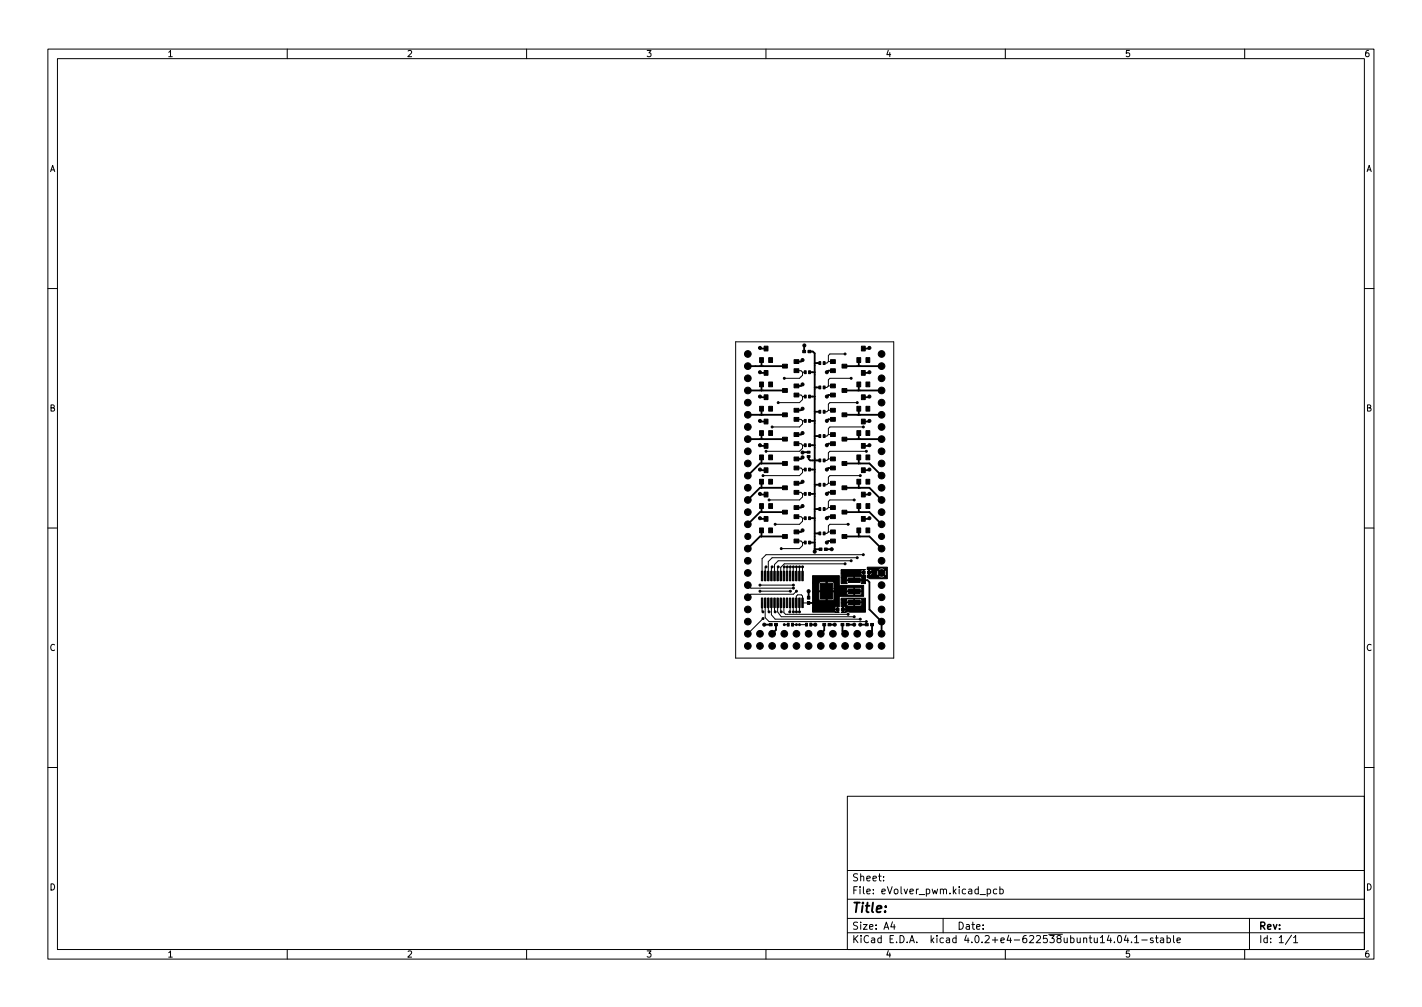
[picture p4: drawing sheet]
<svg xmlns="http://www.w3.org/2000/svg" width="297mm" height="210mm" viewBox="0 0 297 210" stroke-linecap="round" stroke-linejoin="round" font-family="sans-serif">
<defs><g id="words">
<text font-size="2.8" x="178" y="190.6">Title:</text>
<g font-size="2.1">
<text x="178" y="184">Sheet:</text>
<text x="178" y="186.7">File: eVolver_pwm.kicad_pcb</text>
<text x="178" y="196.9">KiCad E.D.A. kicad 4.0.2+e4-622538ubuntu14.04.1-stable</text>
<text x="178" y="194.1">Size: A4</text>
<text x="200" y="194.1">Date:</text>
<text x="263" y="194.1">Rev:</text>
<text x="263" y="196.9">Id: 1/1</text>
</g>
<g font-size="1.8">
<text x="35" y="11.9">1</text>
<text x="85" y="11.9">2</text>
<text x="135" y="11.9">3</text>
<text x="185" y="11.9">4</text>
<text x="235" y="11.9">5</text>
<text x="285" y="11.9">6</text>
<text x="10.3" y="35.9">A</text>
<text x="285.3" y="35.9">A</text>
<text x="10.3" y="85.9">B</text>
<text x="285.3" y="85.9">B</text>
<text x="10.3" y="135.9">C</text>
<text x="285.3" y="135.9">C</text>
<text x="10.3" y="185.9">D</text>
<text x="285.3" y="185.9">D</text>
<text x="35" y="199.9">1</text>
<text x="85" y="199.9">2</text>
<text x="135" y="199.9">3</text>
<text x="185" y="199.9">4</text>
<text x="235" y="199.9">5</text>
<text x="285" y="199.9">6</text>
</g>
</g></defs>
<g fill="none" stroke="#000" stroke-width=".21">
<path d="M10 10.2h277v190.1h-277zM12 12.2h273v186.1h-273zM60 10.2v2M110 10.2v2M160 10.2v2M210 10.2v2M260 10.2v2M10 60.2h2M153.7 71.4h33v66h-33zM166.4 77.4h.9l.3 .3M167.6 77.7v.7l-.6 .6h-3.2M167.6 77.7h.6"/>
<path d="M173 75.5l-.3 .3h-.5M173 75.5h1M176.5 73.9h-3.1l-.4 .3v1.3M177.8 79h-4.4l-.4 .3v1.3M285 60.2h2M166.4 82.5h.9l.3 .3M166.4 87.6h.9l.3 .3M166.4 92.6h.9l.3 .4M166.4 97.7h.9l.3 .3M167.6 82.8v.6l-.6 .7h-4.4M167.6 87.9v.6l-.6 .6h-5.7M167.6 93v.6l-.6 .6h-7"/>
<path d="M167.6 98v.7l-.6 .6h-7.6M167.6 82.8h.6M167.6 87.9h.6M167.6 93h.6M167.6 98h.6M173 80.6l-.3 .3h-.5M173 80.6h1M173 85.7l-.3 .3h-.5M173 85.7h1M173 90.7l-.3 .4h-.5M173 90.7h1M173 95.8l-.3 .3h-.5"/>
<path d="M173 95.8h1M179.1 84.1h-5.7l-.4 .3v1.3M179.7 99.3h-6.3l-.4 .3v1.3M180.3 89.1h-6.9l-.4 .4v1.2M181 94.2h-7.6l-.4 .3v1.3M10 110.2h2M160 118.4l-.2 .1v1.8M161.3 118.4l-.2 .1v1.8M162.6 118.4l-.2 .1v1.8M163.8 118.4l-.1 1.9M164.5 118.4l-.1 1.9M165.1 118.4v1.8"/>
<path d="M165.7 118.4v1.8M166.4 118.4v1.8M166.4 102.8h.9l.3 .3M166.4 107.9h.9l.3 .3M166.4 113h.9l.3 .3M167 118.4v1.9M167.6 103.1v.7l-.6 .6h-6.3M167.6 108.2v.6l-.6 .7h-5.1M167.6 113.3v.6l-.6 .6h-3.8M167.6 118.4v1.9M167.6 103.1h.6M167.6 108.2h.6"/>
<path d="M167.6 113.3h.6M173 111.1l-.3 .3h-.5M173 100.9l-.3 .3h-.5M173 100.9h1M173 106l-.3 .3h-.5M173 106h1M173 111.1h1M176.5 117.7h-12.7l-.7 .8v1.8M177.2 109.5h.1M177.2 109.5h-3.8l-.4 .3v1.3M177.8 117.1h-15.2l-.8 .8v2.4M178.4 104.4h-5l-.4 .3v1.3"/>
<path d="M179.1 116.5h-17.8l-.8 .8v3M180.3 115.8h-20.3l-.8 .8v3.7M285 110.2h2M156.2 122.2l.6 .6h8.9M158.7 122.2h7M158.7 123.4h6.4M159.2 125.9v1.7l.2 .2M159.4 129.2l-3.2 3.1M159.8 125.9v3.1l.9 .8h20.3M160.5 125.9v1.7l.2 .2M161.1 125.9v2.5l.8 .9h17.8M161.8 125.9v1.7l.1 .2"/>
<path d="M162.4 125.9v1.9l.8 1h15.2M163.1 125.9l.1 1.9M163.7 125.9v2l.4 .4h13.1M163.8 130.4h.8M165 125.9v1.9M165.6 130.4h.8M165.7 125.9v1.9M166.4 123.4l-.7 .7h-8.9l-.6 .6M167 125.9v1.8M167 127.7v.1M167 130.4h1.5M168.9 125.9h-1.2l-.1-1.4-.2-.3h-.8l-.3 .3 .1 3.3"/>
<path d="M10 160.2h2M177 166.3h108v32h-108zM285 160.2h2M60 198.3v2M110 198.3v2M160 198.3v2M177 194.8h108M177 191.8h108M177 187.8h108M177 181.8h108M184.6 183.8v.1M184.6 183v.1"/>
<path d="M186.4 192.5l-.3 1h.9M186.8 193v1M197 191.8v3M204.7 186.8h1.2M206.2 185.7l.4-.1 .3 .3-.1 .7h-.6M206.2 185.6v1.5M208.2 185.7l-.4-.1-.3 .3 .1 .7h.6M208.9 185.7l.4-.1 .3 .3-.2 .7h-.5M208.9 185.1v1.5M210 198.3v2M233.6 195.4l.2-.1a.8 .8 0 0 1 .5 .8 .8 .8 0 0 1-.5 .7 1 1 0 0 1-.2-1.4zM235.2 195.3l-.3 1h.9"/>
<path d="M235.6 195.8v1M236.4 196.7v.1M237 195.8l.4-.5v1.5M237 196.8h.9M238.5 196.3h1.1M240.9 195.9l-.4-.1-.2 .2 .1 .3 .5 .1v.4h-.6M241.4 195.8h.5M241.6 195.3v1.3l.3 .2M242.4 195.9h.6l.1 .9M243.1 196.2l-.5 .1-.2 .2 .2 .3h.5M243.8 195.9l.4-.1 .3 .3-.1 .7h-.6M243.8 195.3v1.5"/>
<path d="M245.1 195.3v1.3l.3 .2M245.9 196.3l.7-.1-.1-.3-.4-.1-.2 .2v.8h.6M260 198.3v2M261 191.8v6.5M269.8 195.3l-1.3 1.9M270.2 195.8l.4-.5v1.5M270.2 196.8h.9"/>
</g>
<g fill="#000" stroke="#000" stroke-width=".21">
<path d="M158.7 74.7h.8v1h-.8zM159.6 77.4h.8v1h-.8zM159.6 72.3h.8v1h-.8zM160.6 74.7h.8v1h-.8zM163.5 76h1v.8h-1zM165.9 77h1v.8h-1zM165.9 75.1h1v.8h-1zM167.7 73.2h.6v.5h-.6zM168 77.4h.4v.6h-.4zM168.9 77.4h.4v.6h-.4zM168.8 73.2h.6v.5h-.6zM171.1 75.5h.4v.6h-.4z"/>
<path d="M172 75.5h.4v.6h-.4zM173.5 75.1h1v.8h-1zM173.5 77h1v.8h-1zM175.9 76h1v.8h-1zM179 74.7h.8v1h-.8zM179.9 72.3h.8v1h-.8zM179.9 77.4h.8v1h-.8zM180.9 74.7h.8v1h-.8zM158.7 79.8h.8v1h-.8zM158.7 84.8h.8v1h-.8zM158.7 89.9h.8v1h-.8zM158.7 95h.8v1h-.8z"/>
<path d="M159.6 82.4h.8v1h-.8zM159.6 87.5h.8v1h-.8zM159.6 92.6h.8v1h-.8zM159.6 97.7h.8v1h-.8zM160.6 79.8h.8v1h-.8zM160.6 84.8h.8v1h-.8zM160.6 89.9h.8v1h-.8zM160.6 95h.8v1h-.8zM163.5 81.1h1v.8h-1zM163.5 86.2h1v.8h-1zM163.5 91.3h1v.8h-1zM163.5 96.4h1v.8h-1z"/>
<path d="M165.9 82.1h1v.8h-1zM165.9 80.2h1v.8h-1zM165.9 87.2h1v.8h-1zM165.9 85.3h1v.8h-1zM165.9 92.2h1v.8h-1zM165.9 90.3h1v.8h-1zM165.9 97.3h1v.8h-1zM165.9 95.4h1v.8h-1zM168 82.5h.4v.6h-.4zM168 87.6h.4v.6h-.4zM168 92.7h.4v.6h-.4zM168 97.7h.4v.6h-.4z"/>
<path d="M168.6 95.1h.6v.4h-.6zM168.6 94.2h.6v.4h-.6zM168.9 82.5h.4v.6h-.4zM168.9 87.6h.4v.6h-.4zM168.9 92.7h.4v.6h-.4zM168.9 97.7h.4v.6h-.4zM171.1 90.8h.4v.6h-.4zM171.1 80.6h.4v.6h-.4zM171.1 85.7h.4v.6h-.4zM171.1 95.8h.4v.6h-.4zM172 90.8h.4v.6h-.4zM172 80.6h.4v.6h-.4z"/>
<path d="M172 85.7h.4v.6h-.4zM172 95.8h.4v.6h-.4zM173.5 80.2h1v.8h-1zM173.5 82.1h1v.8h-1zM173.5 85.3h1v.8h-1zM173.5 87.2h1v.8h-1zM173.5 90.3h1v.8h-1zM173.5 92.2h1v.8h-1zM173.5 95.4h1v.8h-1zM173.5 97.3h1v.8h-1zM175.9 81.1h1v.8h-1zM175.9 86.2h1v.8h-1z"/>
<path d="M175.9 91.3h1v.8h-1zM175.9 96.4h1v.8h-1zM179 84.8h.8v1h-.8zM179 89.9h.8v1h-.8zM179 95h.8v1h-.8zM179 79.8h.8v1h-.8zM179.9 82.4h.8v1h-.8zM179.9 87.5h.8v1h-.8zM179.9 92.6h.8v1h-.8zM179.9 97.7h.8v1h-.8zM180.9 84.8h.8v1h-.8zM180.9 89.9h.8v1h-.8z"/>
<path d="M180.9 95h.8v1h-.8zM180.9 79.8h.8v1h-.8zM158.7 100.1h.8v1h-.8zM158.7 105.2h.8v1h-.8zM158.7 110.2h.8v1h-.8zM159 119.3h.3v2h-.3zM159.6 102.8h.8v1h-.8zM159.6 107.8h.8v1h-.8zM159.7 119.3h.3v2h-.3zM160.6 100.1h.8v1h-.8zM160.6 105.2h.8v1h-.8zM160.6 110.2h.8v1h-.8z"/>
<path d="M160.3 119.3h.3v2h-.3zM161 119.3h.3v2h-.3zM161.6 119.3h.3v2h-.3zM162.3 119.3h.3v2h-.3zM162.9 119.3h.3v2h-.3zM163.6 119.3h.3v2h-.3zM163.5 101.4h1v.8h-1zM163.5 106.5h1v.8h-1zM163.5 111.6h1v.8h-1zM164.2 119.3h.3v2h-.3zM164.9 119.3h.3v2h-.3zM165.5 119.3h.3v2h-.3z"/>
<path d="M166.2 119.3h.3v2h-.3zM165.9 102.4h1v.8h-1zM165.9 100.5h1v.8h-1zM165.9 107.5h1v.8h-1zM165.9 105.6h1v.8h-1zM165.9 112.6h1v.8h-1zM165.9 110.7h1v.8h-1zM166.8 119.3h.3v2h-.3zM167.5 119.3h.3v2h-.3zM168 102.8h.4v.6h-.4zM168 107.9h.4v.6h-.4zM168 113h.4v.6h-.4z"/>
<path d="M168.9 102.8h.4v.6h-.4zM168.9 107.9h.4v.6h-.4zM168.9 113h.4v.6h-.4zM171.1 100.9h.4v.6h-.4zM171.1 106h.4v.6h-.4zM171.1 111.1h.4v.6h-.4zM171.1 114.4h.6v.5h-.6zM172 100.9h.4v.6h-.4zM172 106h.4v.6h-.4zM172 111.1h.4v.6h-.4zM172.2 114.4h.6v.5h-.6zM173.5 100.5h1v.8h-1z"/>
<path d="M173.5 102.4h1v.8h-1zM173.5 105.6h1v.8h-1zM173.5 107.5h1v.8h-1zM173.5 110.7h1v.8h-1zM173.5 112.6h1v.8h-1zM175.9 101.4h1v.8h-1zM175.9 106.5h1v.8h-1zM175.9 111.6h1v.8h-1zM179 100.1h.8v1h-.8zM179 110.2h.8v1h-.8zM179 105.2h.8v1h-.8zM179.9 107.8h.8v1h-.8z"/>
<path d="M179.9 102.8h.8v1h-.8zM180.1 119.3h.6v.5h-.6zM175.7 118.9h5.1l-.3 .1v1l.3 .1v1.8h-.9v-.7h-3l.1 .7h-1.3v-1.3h1.2v.5h1.5v-.7h.1v.7l1.5-.1v-.4l-.3-.3h-2.6l-.2 .3h-1.2v-1h4.1l.1 .4h.5v-.4h-4.7v-.4h4.1l.1 .2h.5l-.1-.5-.4 .1-.1 .2h-4.1zM180.9 100.1h.8v1h-.8zM180.9 110.2h.8v1h-.8zM180.9 105.2h.8v1h-.8zM181.2 119.3h.6v.5h-.6zM159 124.9h.3v2h-.3zM159.7 124.9h.3v2h-.3zM160.3 124.9h.3v2h-.3zM161 124.9h.3v2h-.3zM160.7 130.2h.6v.5h-.6z"/>
<path d="M161.6 124.9h.3v2h-.3zM161.8 130.2h.6v.5h-.6zM162.3 124.9h.3v2h-.3zM162.9 124.9h.3v2h-.3zM163.6 124.9h.3v2h-.3zM164.2 124.9h.3v2h-.3zM164.5 130.1h.4v.6h-.4zM164.9 124.9h.3v2h-.3zM165.3 130.1h.4v.6h-.4zM165.5 124.9h.3v2h-.3zM166.2 124.9h.3v2h-.3zM166.8 124.9h.3v2h-.3z"/>
<path d="M167.5 124.9h.3v2h-.3zM168.3 130.1h.4v.6h-.4zM168.7 125.6h.5v.6h-.5zM168.7 124.5h.5v.6h-.5zM169.2 130.1h.4v.6h-.4zM171.9 130.2h.6v.5h-.6zM173 130.2h.6v.5h-.6zM171.4 121.8h2.5v3.3h-2.5zM174.7 127h.6v.5h-.6zM169.7 120.2h5.6l.1 2h5v2.3h-5l-.1 2.2-.3 .1v.9l.3 .1h-5.6v-.4h4.6l.2 .4 .4-.1v-.4l-5.2 .1v-.5h4.6l.1 .3h.5l-.1-.5h-.3l-.2 .2h-4.6v-3.3h1.4v1.6l.2 .2 1.3-.1v-1.8h.1l.1 1.9h1.1l.3-.1v-1.7h2.7v.4l.2 .2h1.2l.1-.7h.1l.1 .7h1.1l.3-.2-.1-.5-10.2 .1v-1.9h1.4v1.7h1.5v-1.8h.1v1.8h1.4l.1-.5h2.7v.5h1.5v-.7h.1v.7l1.5-.1v-.4l-.3-.3h-2.6l-.2 .3h-2.7v-1.2l-.3-.2h-2.6l-.2 .2h-1.4zM175.7 130.2h.6v.5h-.6zM175.8 127h.6v.5h-.6z"/>
<path d="M176.8 130.2h.6v.5h-.6zM177.2 123h2.5v.9h-2.5zM177.2 120.7h2.5v.9h-2.5zM177.2 125.3h2.5v.9h-2.5zM175.7 124.9h5.1v2.9h-5.1l.3-.1v-.4h.1l.1 .5h.3l.2-.2-.1-.3h-.6v-.5h.1v.4h.5l.1-.3-.3-.2h-.7v-.8h1.2v.4l.2 .2h1.2l.1-.7h.1l.1 .7h1.1l.3-.2-.1-.5-4.2 .1v-.7h1.2v.5h1.5v-.7h.1v.7h1.4l.1-.5-.3-.3h-2.6l-.2 .3h-1.2zM180.8 130.2h.6v.5h-.6zM181.9 130.2h.6v.5h-.6zM181.2 118.4h4.2v2.4h-3.8l-.4-.2v-.3h2.3a.78 .78 0 0 0 1.3 0l-.7-.6-.6 .6h-2.3v-.2l.3-.1v-.4h.1l.1 .5 .4-.2v-.3h-.7v-.2h1.7v.5l.3 .4 .7-.7h.1l.7 .7a.78 .78 0 0 0 0-1.3l-.7 .6h-.1l-.7-.6-.3 .4h-1.7l.1-.4h.1v.4h.5v-.3l-.2-.2h-.7h2.3l.6 .6 .7-.6a.78 .78 0 0 0-1.3 0h-2.3z"/>
<circle cx="156.2" cy="73.9" r=".7"/>
<circle cx="156.2" cy="79" r=".7"/>
<circle cx="156.2" cy="76.4" r=".7"/>
<circle cx="158.8" cy="77.7" r=".32"/>
<circle cx="158.8" cy="72.6" r=".32"/>
<circle cx="163.8" cy="79" r=".2"/>
<circle cx="167.6" cy="75.2" r=".32"/>
<circle cx="168" cy="72.1" r=".32"/>
<circle cx="172.7" cy="77.7" r=".32"/>
<circle cx="176.5" cy="73.9" r=".2"/>
<circle cx="177.8" cy="79" r=".2"/>
<circle cx="181.6" cy="72.6" r=".32"/>
<circle cx="181.6" cy="77.7" r=".32"/>
<circle cx="184.1" cy="79" r=".7"/>
<circle cx="184.1" cy="73.9" r=".7"/>
<circle cx="184.1" cy="76.4" r=".7"/>
<circle cx="156.2" cy="84.1" r=".7"/>
<circle cx="156.2" cy="99.3" r=".7"/>
<circle cx="156.2" cy="81.5" r=".7"/>
<circle cx="156.2" cy="96.8" r=".7"/>
<circle cx="156.2" cy="86.6" r=".7"/>
<circle cx="156.2" cy="94.2" r=".7"/>
<circle cx="156.2" cy="89.1" r=".7"/>
<circle cx="156.2" cy="91.7" r=".7"/>
<circle cx="158.8" cy="93" r=".32"/>
<circle cx="158.8" cy="98" r=".32"/>
<circle cx="158.8" cy="82.8" r=".32"/>
<circle cx="158.8" cy="87.9" r=".32"/>
<circle cx="159.4" cy="99.3" r=".2"/>
<circle cx="160" cy="94.2" r=".2"/>
<circle cx="161.3" cy="89.1" r=".2"/>
<circle cx="162.6" cy="84.1" r=".2"/>
<circle cx="167.6" cy="90.4" r=".32"/>
<circle cx="167.6" cy="85.3" r=".32"/>
<circle cx="167.6" cy="80.3" r=".32"/>
<circle cx="167.6" cy="95.5" r=".32"/>
<circle cx="167.6" cy="94.5" r=".32"/>
<circle cx="172.7" cy="87.9" r=".32"/>
<circle cx="172.7" cy="82.8" r=".32"/>
<circle cx="172.7" cy="98" r=".32"/>
<circle cx="172.7" cy="93" r=".32"/>
<circle cx="179.1" cy="84.1" r=".2"/>
<circle cx="179.7" cy="99.3" r=".2"/>
<circle cx="180.3" cy="89.1" r=".2"/>
<circle cx="181" cy="94.2" r=".2"/>
<circle cx="181.6" cy="87.9" r=".32"/>
<circle cx="181.6" cy="93" r=".32"/>
<circle cx="181.6" cy="82.8" r=".32"/>
<circle cx="181.6" cy="98" r=".32"/>
<circle cx="184.1" cy="81.5" r=".7"/>
<circle cx="184.1" cy="89.1" r=".7"/>
<circle cx="184.1" cy="91.7" r=".7"/>
<circle cx="184.1" cy="84.1" r=".7"/>
<circle cx="184.1" cy="86.6" r=".7"/>
<circle cx="184.1" cy="94.2" r=".7"/>
<circle cx="184.1" cy="99.3" r=".7"/>
<circle cx="184.1" cy="96.8" r=".7"/>
<circle cx="156.2" cy="112" r=".63"/>
<circle cx="156.2" cy="106.9" r=".7"/>
<circle cx="156.2" cy="104.4" r=".7"/>
<circle cx="156.2" cy="114.5" r=".7"/>
<circle cx="156.2" cy="119.6" r=".7"/>
<circle cx="156.2" cy="109.5" r=".7"/>
<circle cx="156.2" cy="117.1" r=".7"/>
<circle cx="156.2" cy="101.8" r=".7"/>
<circle cx="158.8" cy="108.2" r=".32"/>
<circle cx="158.8" cy="103.1" r=".32"/>
<circle cx="160" cy="118.4" r=".2"/>
<circle cx="160.7" cy="104.4" r=".2"/>
<circle cx="161.3" cy="118.4" r=".2"/>
<circle cx="161.9" cy="109.5" r=".2"/>
<circle cx="162.6" cy="118.4" r=".2"/>
<circle cx="163.2" cy="114.5" r=".2"/>
<circle cx="163.8" cy="118.4" r=".2"/>
<circle cx="164.5" cy="118.4" r=".2"/>
<circle cx="165.1" cy="118.4" r=".2"/>
<circle cx="165.7" cy="118.4" r=".2"/>
<circle cx="166.4" cy="118.4" r=".2"/>
<circle cx="167" cy="118.4" r=".2"/>
<circle cx="167.6" cy="118.4" r=".2"/>
<circle cx="167.6" cy="100.6" r=".32"/>
<circle cx="167.6" cy="110.7" r=".32"/>
<circle cx="167.6" cy="105.7" r=".32"/>
<circle cx="170.2" cy="115.2" r=".32"/>
<circle cx="172.7" cy="108.2" r=".32"/>
<circle cx="172.7" cy="103.1" r=".32"/>
<circle cx="172.7" cy="113.3" r=".32"/>
<circle cx="173.7" cy="114.7" r=".32"/>
<circle cx="176.5" cy="117.7" r=".2"/>
<circle cx="177.2" cy="109.5" r=".2"/>
<circle cx="177.8" cy="117.1" r=".2"/>
<circle cx="178.4" cy="104.4" r=".2"/>
<circle cx="179.1" cy="116.5" r=".2"/>
<circle cx="180.3" cy="115.8" r=".2"/>
<circle cx="181.6" cy="103.1" r=".32"/>
<circle cx="181.6" cy="108.2" r=".32"/>
<circle cx="184.1" cy="112" r=".63"/>
<circle cx="184.1" cy="109.5" r=".7"/>
<circle cx="184.1" cy="117.1" r=".7"/>
<circle cx="184.1" cy="101.8" r=".7"/>
<circle cx="184.1" cy="104.4" r=".7"/>
<circle cx="184.1" cy="106.9" r=".7"/>
<circle cx="184.1" cy="114.5" r=".7"/>
<circle cx="184.1" cy="119.6" r=".7"/>
<circle cx="156.2" cy="122.2" r=".7"/>
<circle cx="156.2" cy="127.2" r=".7"/>
<circle cx="156.2" cy="129.8" r=".7"/>
<circle cx="156.2" cy="132.3" r=".7"/>
<circle cx="156.2" cy="124.7" r=".7"/>
<circle cx="156.2" cy="134.9" r=".7"/>
<circle cx="158.7" cy="132.3" r=".7"/>
<circle cx="158.7" cy="134.9" r=".7"/>
<circle cx="158.7" cy="122.2" r=".2"/>
<circle cx="158.7" cy="123.4" r=".2"/>
<circle cx="159.4" cy="127.8" r=".2"/>
<circle cx="159.4" cy="129.2" r=".2"/>
<circle cx="159.6" cy="130.4" r=".32"/>
<circle cx="160.7" cy="127.8" r=".2"/>
<circle cx="161.3" cy="132.3" r=".7"/>
<circle cx="161.3" cy="134.9" r=".7"/>
<circle cx="161.9" cy="127.8" r=".2"/>
<circle cx="163.2" cy="127.8" r=".2"/>
<circle cx="163.8" cy="134.9" r=".7"/>
<circle cx="163.8" cy="132.3" r=".7"/>
<circle cx="163.8" cy="130.4" r=".2"/>
<circle cx="165" cy="127.8" r=".2"/>
<circle cx="165.1" cy="123.4" r=".2"/>
<circle cx="165.7" cy="127.8" r=".2"/>
<circle cx="165.7" cy="122.2" r=".2"/>
<circle cx="165.7" cy="122.8" r=".2"/>
<circle cx="166.4" cy="134.9" r=".7"/>
<circle cx="166.4" cy="132.3" r=".7"/>
<circle cx="166.4" cy="127.8" r=".2"/>
<circle cx="166.4" cy="130.4" r=".2"/>
<circle cx="166.4" cy="123.4" r=".2"/>
<circle cx="167" cy="127.8" r=".2"/>
<circle cx="167" cy="130.4" r=".2"/>
<circle cx="168.9" cy="132.3" r=".7"/>
<circle cx="168.9" cy="134.9" r=".7"/>
<circle cx="168.9" cy="123.4" r=".32"/>
<circle cx="170.2" cy="126" r=".32"/>
<circle cx="170.2" cy="121.5" r=".32"/>
<circle cx="170.3" cy="130.4" r=".32"/>
<circle cx="171.4" cy="134.9" r=".7"/>
<circle cx="171.4" cy="132.3" r=".7"/>
<circle cx="171.5" cy="120.9" r=".44"/>
<circle cx="171.5" cy="126" r=".44"/>
<circle cx="172.7" cy="120.9" r=".44"/>
<circle cx="172.7" cy="126" r=".44"/>
<circle cx="174" cy="134.9" r=".7"/>
<circle cx="174" cy="132.3" r=".7"/>
<circle cx="174" cy="126" r=".44"/>
<circle cx="174" cy="120.9" r=".44"/>
<circle cx="174.4" cy="130.4" r=".32"/>
<circle cx="176.5" cy="134.9" r=".7"/>
<circle cx="176.5" cy="132.3" r=".7"/>
<circle cx="177.2" cy="128.3" r=".2"/>
<circle cx="177.8" cy="127.2" r=".32"/>
<circle cx="178.4" cy="128.8" r=".2"/>
<circle cx="178.4" cy="130.4" r=".32"/>
<circle cx="179.1" cy="132.3" r=".7"/>
<circle cx="179.1" cy="134.9" r=".7"/>
<circle cx="179.1" cy="127.2" r=".32"/>
<circle cx="179.7" cy="129.3" r=".2"/>
<circle cx="179.7" cy="130.4" r=".32"/>
<circle cx="180.3" cy="127.2" r=".32"/>
<circle cx="181" cy="129.8" r=".2"/>
<circle cx="181.6" cy="132.3" r=".7"/>
<circle cx="181.6" cy="134.9" r=".7"/>
<circle cx="184.1" cy="124.7" r=".7"/>
<circle cx="184.1" cy="132.3" r=".7"/>
<circle cx="184.1" cy="134.9" r=".7"/>
<circle cx="184.1" cy="122.2" r=".7"/>
<circle cx="184.1" cy="129.8" r=".7"/>
<circle cx="184.1" cy="127.2" r=".7"/>
</g>
<g fill="none" stroke="#000" stroke-width=".38">
<path d="M156.2 76.4h7.8M158.7 72.6l.2 .2h1.1M158.7 77.7l.2 .2h1.1M159.1 75.2v1.2M167.6 75.2l-.3 .3h-.9M168 72.1v1.3M169.1 73.4h.7l.4 .4v41.4M169.1 77.7h1.1M170.2 75.8h1.1M174 77.4h-1l-.3 .3M176.4 76.4h7.7M179.4 75.2v1.2"/>
<path d="M181.6 72.6l-.1 .2h-1.2M181.6 77.7l-.1 .2h-1.2M156.2 81.5h7.8M156.2 86.6h7.8M156.2 91.7h7.8M158.7 82.8l.2 .1h1.1M158.7 87.9l.2 .1h1.1M158.7 93l.2 .1h1.1M158.7 98l.2 .2h1.1M159.1 80.3v1.2M159.1 85.3v1.3M159.1 90.4v1.3"/>
<path d="M159.1 95.5v1.3M164 96.8h-5.3l-2.5 2.5M167.6 95.5l-.3 .3h-.9M167.6 90.4l-.3 .3h-.9M167.6 85.3l-.3 .4h-.9M167.6 80.3l-.3 .3h-.9M168.9 95.3v.5l.3 .3h2.1M168.9 94.4l-1.3 .1M169.1 98h1.1M169.1 93h1.1M169.1 87.9h1.1M169.1 82.8h1.1"/>
<path d="M170.2 91.1h1.1M170.2 86h1.1M170.2 80.9h1.1M174 97.7h-1l-.3 .3M174 87.6h-1l-.3 .3M174 92.6h-1l-.3 .4M174 82.5h-1l-.3 .3M176.4 81.5h7.7M176.4 86.6h7.7M176.4 91.7h7.7M176.4 96.8h5.2l2.5 2.5M179.4 80.3v1.2"/>
<path d="M179.4 85.3v1.3M179.4 90.4v1.3M179.4 95.5v1.3M181.6 82.8l-.1 .1h-1.2M181.6 87.9l-.1 .1h-1.2M181.6 93l-.1 .1h-1.2M181.6 98l-.1 .2h-1.2M158.7 103.1l.2 .2h1.1M158.7 108.2l.2 .1h1.1M159.1 100.6v1.2M159.1 105.7v1.2M159.1 110.7v1.3"/>
<path d="M164 112h-5.3l-2.5 2.5M164 101.8h-5.3l-2.5 2.6M164 106.9h-5.3l-2.5 2.6M167.6 110.7l-.3 .4h-.9M167.6 105.7l-.3 .3h-.9M167.6 100.6l-.3 .3h-.9M169.1 113.3h1.1M169.1 108.2h1.1M169.1 103.1h1.1M170.2 114.7h1.2M170.2 111.4h1.1M170.2 106.3h1.1"/>
<path d="M170.2 101.2h1.1M172.5 114.7h1.2M174 113h-1l-.3 .3M174 107.9h-1l-.3 .3M174 102.8h-1l-.3 .3M176.4 101.8h5.2l2.5 2.6M176.4 106.9h5.2l2.5 2.6M176.4 112h5.2l2.5 2.5M179.4 100.6v1.2M179.4 105.7v1.2M179.4 110.7v1.3M181.6 103.1l-.1 .2h-1.2"/>
<path d="M181.6 108.2l-.1 .1h-1.2M159.6 130.4h1.4M162.1 130.4v1.1l-.8 .8M168.9 123.4v1.4M168.9 125.9l1.3 .1M169.4 130.4h.9M171.4 126h2.6M171.4 120.9h2.6M172.2 130.4v1.2l-.8 .7M172.7 120.9v5.1M173.3 130.4h1.1M176 130.4v1.4l.5 .5"/>
<path d="M176.1 127.2h4.2M177.1 130.4h1.3M178.4 121.1h2.8l.4 .4v5.7l2.5 2.6v2.5M179.7 130.4h1.4M182.2 130.4v1.4l-.6 .5"/>
</g>
<use href="#words"/>
</svg>
